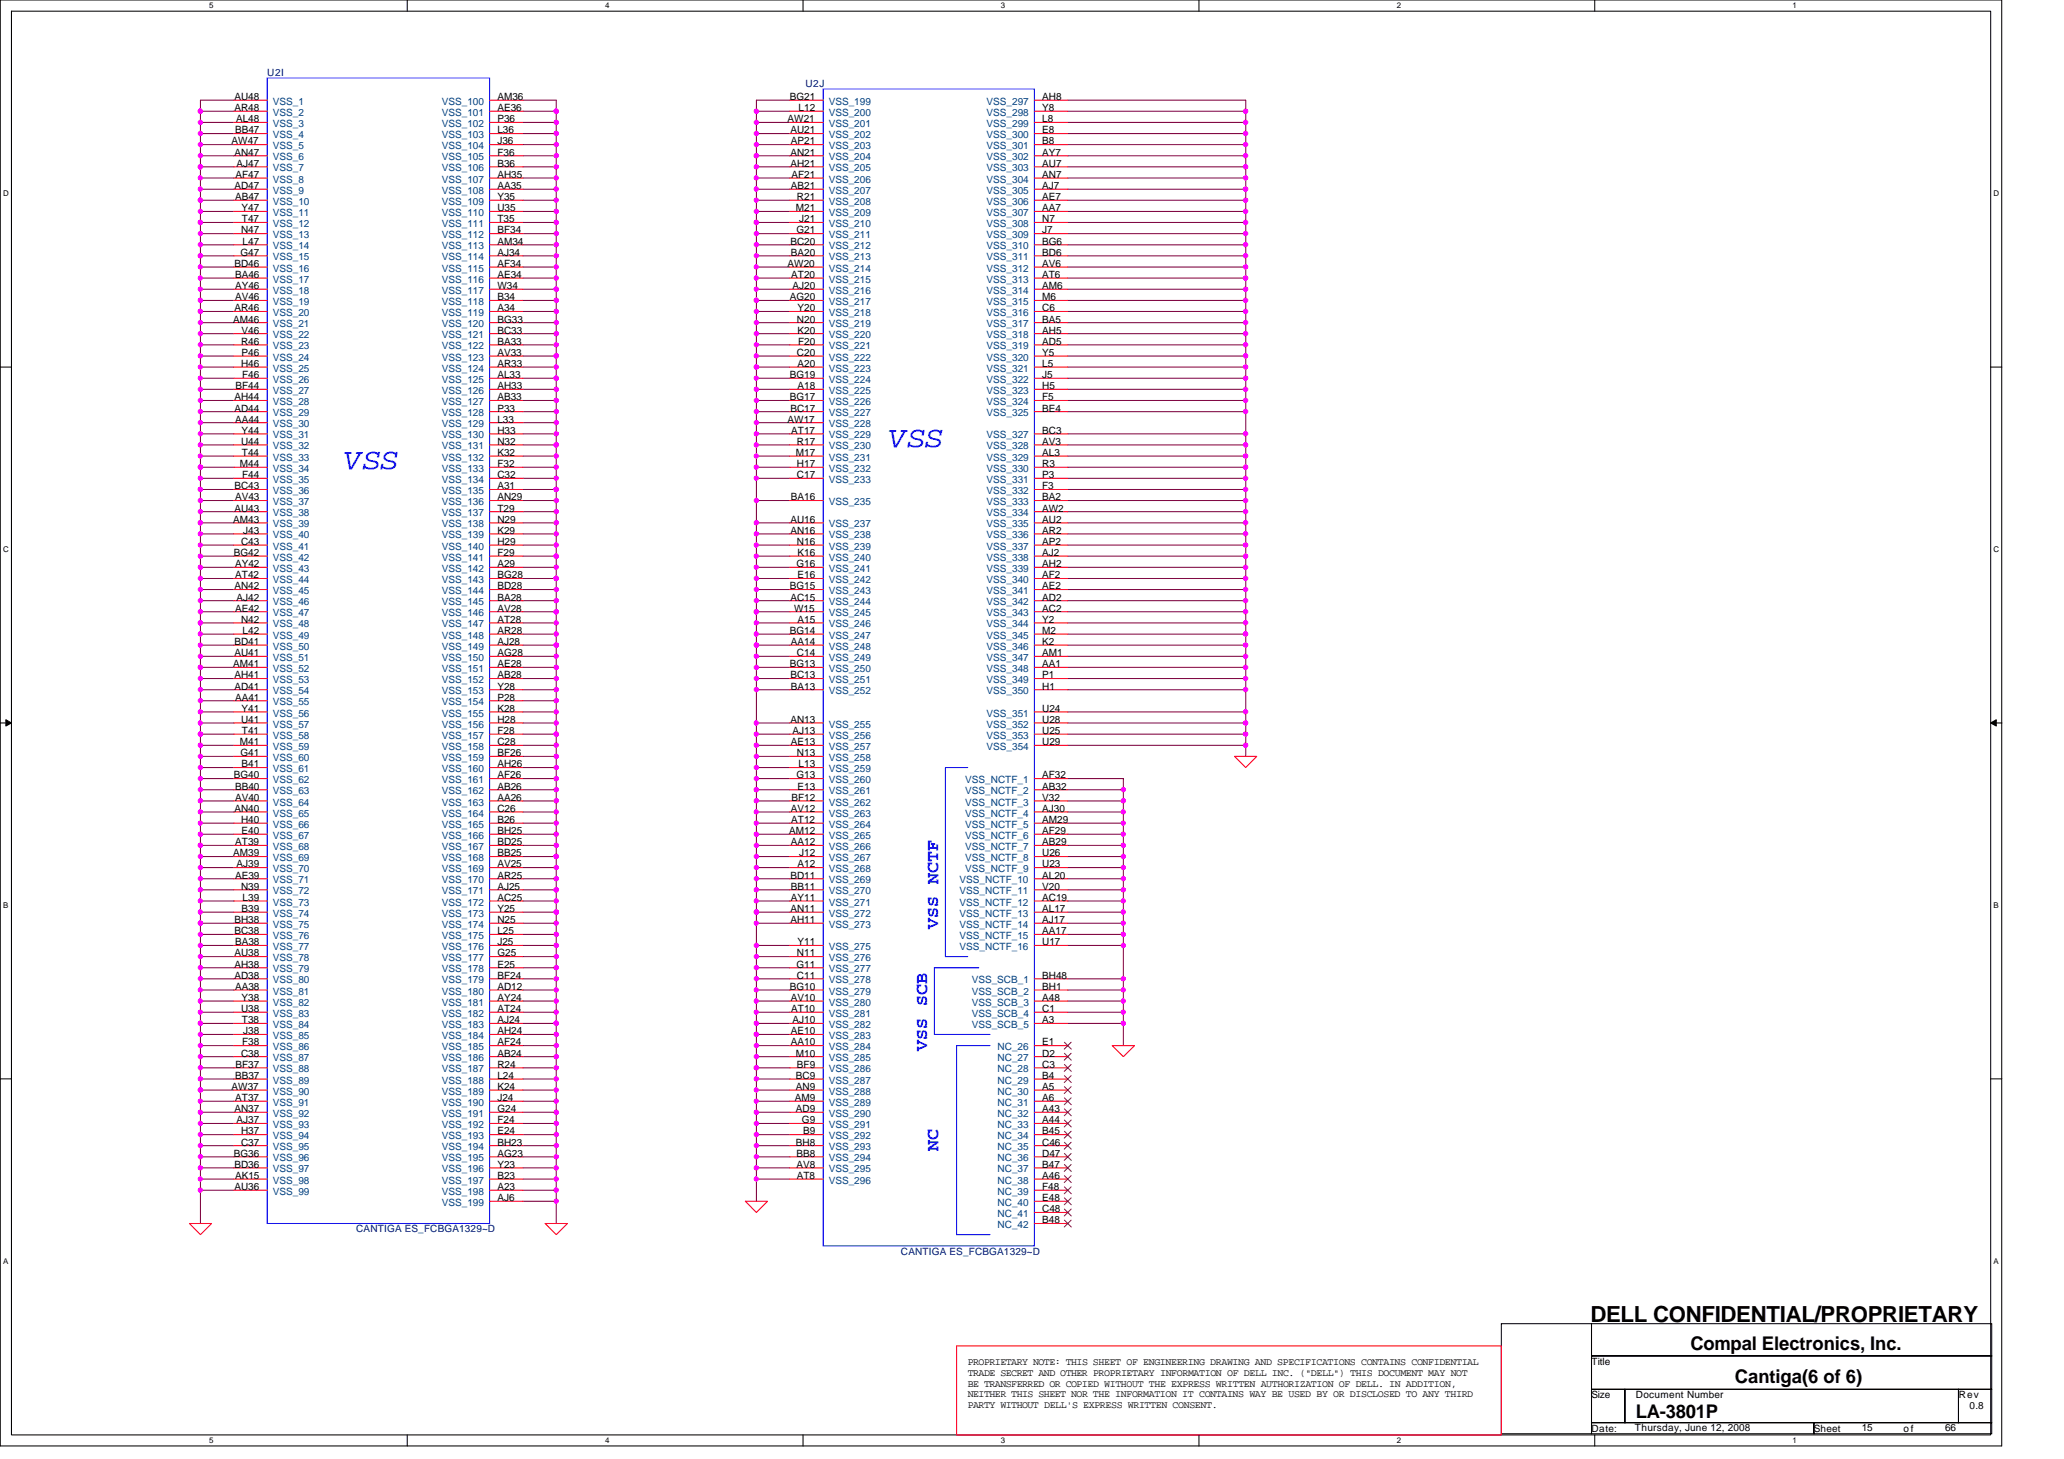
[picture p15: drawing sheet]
<svg xmlns="http://www.w3.org/2000/svg" width="297mm" height="210mm" viewBox="0 0 297 210" stroke-linecap="round" stroke-linejoin="round" font-family="sans-serif">
<defs><g id="words">
<g font-size="4.3" fill="#00f">
<text x="128" y="64.3">VSS</text>
<text x="49.6" y="67.5">VSS</text>
</g>
<text font-size="3.2" x="228.9" y="190.2">DELL CONFIDENTIAL/PROPRIETARY</text>
<g font-size="2.7">
<text x="243.3" y="194.2">Compal Electronics, Inc.</text>
<text x="235.4" y="204">LA-3801P</text>
<text x="249.7" y="199">Cantiga(6 of 6)</text>
</g>
<g font-size="2.5" fill="#00f">
<text x="135" y="133.6" transform="rotate(-90 135 133.6)">VSS NCTF</text>
<text x="133.4" y="151.2" transform="rotate(-90 133.4 151.2)">VSS SCB</text>
<text x="135" y="165.6" transform="rotate(-90 135 165.6)">NC</text>
</g>
<g font-size="1.4" fill="#000080">
<text x="38.5" y="10.9">U2I</text>
<text x="115.9" y="12.5">U2J</text>
<text x="51.3" y="177.3">CANTIGA ES_FCBGA1329~D</text>
<text x="129.7" y="180.5">CANTIGA ES_FCBGA1329~D</text>
</g>
<g font-size="1.4">
<text x="33.7" y="14.4">AU48</text>
<text x="33.7" y="16">AR48</text>
<text x="34" y="17.6">AL48</text>
<text x="71.6" y="14.4">AM36</text>
<text x="71.6" y="16">AE36</text>
<text x="71.6" y="17.6">P36</text>
<text x="113.3" y="17.6">AW21</text>
<text x="113.7" y="14.4">BG21</text>
<text x="114.9" y="16">L12</text>
<text x="150" y="14.4">AH8</text>
<text x="150" y="16">Y8</text>
<text x="150" y="17.6">L8</text>
<text x="33.3" y="20.8">AW47</text>
<text x="33.7" y="22.4">AN47</text>
<text x="33.8" y="19.2">BB47</text>
<text x="34.1" y="24">AJ47</text>
<text x="71.6" y="19.2">L36</text>
<text x="71.6" y="20.8">J36</text>
<text x="71.6" y="22.4">F36</text>
<text x="71.6" y="24">B36</text>
<text x="113.7" y="19.2">AU21</text>
<text x="113.7" y="22.4">AN21</text>
<text x="113.7" y="24">AH21</text>
<text x="113.8" y="20.8">AP21</text>
<text x="150" y="19.2">E8</text>
<text x="150" y="20.8">B8</text>
<text x="150" y="22.4">AY7</text>
<text x="150" y="24">AU7</text>
<text x="33.7" y="27.2">AD47</text>
<text x="33.8" y="28.8">AB47</text>
<text x="33.9" y="25.6">AF47</text>
<text x="71.6" y="25.6">AH35</text>
<text x="71.6" y="27.2">AA35</text>
<text x="71.6" y="28.8">Y35</text>
<text x="113.8" y="27.2">AB21</text>
<text x="113.9" y="25.6">AF21</text>
<text x="114.7" y="28.8">R21</text>
<text x="150" y="25.6">AN7</text>
<text x="150" y="27.2">AJ7</text>
<text x="150" y="28.8">AE7</text>
<text x="34.7" y="33.6">N47</text>
<text x="34.8" y="30.4">Y47</text>
<text x="34.8" y="32">T47</text>
<text x="34.9" y="35.2">L47</text>
<text x="71.6" y="30.4">U35</text>
<text x="71.6" y="32">T35</text>
<text x="71.6" y="33.6">BF34</text>
<text x="71.6" y="35.2">AM34</text>
<text x="113.7" y="35.2">BC20</text>
<text x="114.5" y="30.4">M21</text>
<text x="114.6" y="33.6">G21</text>
<text x="115" y="32">J21</text>
<text x="150" y="30.4">AA7</text>
<text x="150" y="32">N7</text>
<text x="150" y="33.6">J7</text>
<text x="150" y="35.2">BG6</text>
<text x="33.7" y="38.4">BD46</text>
<text x="33.8" y="40">BA46</text>
<text x="33.8" y="41.6">AY46</text>
<text x="34.6" y="36.8">G47</text>
<text x="71.6" y="36.8">AJ34</text>
<text x="71.6" y="38.4">AF34</text>
<text x="71.6" y="40">AE34</text>
<text x="71.6" y="41.6">W34</text>
<text x="113.3" y="38.4">AW20</text>
<text x="113.8" y="36.8">BA20</text>
<text x="113.9" y="40">AT20</text>
<text x="114.1" y="41.6">AJ20</text>
<text x="150" y="36.8">BD6</text>
<text x="150" y="38.4">AV6</text>
<text x="150" y="40">AT6</text>
<text x="150" y="41.6">AM6</text>
<text x="33.6" y="46.4">AM46</text>
<text x="33.7" y="44.8">AR46</text>
<text x="33.8" y="43.2">AV46</text>
<text x="34.8" y="48">V46</text>
<text x="71.6" y="43.2">B34</text>
<text x="71.6" y="44.8">A34</text>
<text x="71.6" y="46.4">BG33</text>
<text x="71.6" y="48">BC33</text>
<text x="113.7" y="43.2">AG20</text>
<text x="114.7" y="46.4">N20</text>
<text x="114.8" y="44.8">Y20</text>
<text x="114.8" y="48">K20</text>
<text x="150" y="43.2">M6</text>
<text x="150" y="44.8">C6</text>
<text x="150" y="46.4">BA5</text>
<text x="150" y="48">AH5</text>
<text x="34.7" y="49.6">R46</text>
<text x="34.7" y="52.8">H46</text>
<text x="34.8" y="51.2">P46</text>
<text x="71.6" y="49.6">BA33</text>
<text x="71.6" y="51.2">AV33</text>
<text x="71.6" y="52.8">AR33</text>
<text x="114.7" y="51.2">C20</text>
<text x="114.8" y="52.8">A20</text>
<text x="114.8" y="49.6">F20</text>
<text x="150" y="49.6">AD5</text>
<text x="150" y="51.2">Y5</text>
<text x="150" y="52.8">L5</text>
<text x="33.7" y="57.6">AH44</text>
<text x="33.7" y="59.2">AD44</text>
<text x="33.9" y="56">BF44</text>
<text x="34.8" y="54.4">F46</text>
<text x="71.6" y="54.4">AL33</text>
<text x="71.6" y="56">AH33</text>
<text x="71.6" y="57.6">AB33</text>
<text x="71.6" y="59.2">P33</text>
<text x="113.7" y="54.4">BG19</text>
<text x="113.7" y="57.6">BG17</text>
<text x="113.7" y="59.2">BC17</text>
<text x="114.8" y="56">A18</text>
<text x="150" y="54.4">J5</text>
<text x="150" y="56">H5</text>
<text x="150" y="57.6">F5</text>
<text x="150" y="59.2">BE4</text>
<text x="33.8" y="60.8">AA44</text>
<text x="34.7" y="64">U44</text>
<text x="34.8" y="62.4">Y44</text>
<text x="34.8" y="65.6">T44</text>
<text x="71.6" y="60.8">L33</text>
<text x="71.6" y="62.4">H33</text>
<text x="71.6" y="64">N32</text>
<text x="71.6" y="65.6">K32</text>
<text x="113.3" y="60.8">AW17</text>
<text x="113.9" y="62.4">AT17</text>
<text x="114.5" y="65.6">M17</text>
<text x="114.7" y="64">R17</text>
<text x="150" y="62.4">BC3</text>
<text x="150" y="64">AV3</text>
<text x="150" y="65.6">AL3</text>
<text x="33.7" y="70.4">BC43</text>
<text x="33.8" y="72">AV43</text>
<text x="34.5" y="67.2">M44</text>
<text x="34.8" y="68.8">F44</text>
<text x="71.6" y="67.2">F32</text>
<text x="71.6" y="68.8">C32</text>
<text x="71.6" y="70.4">A31</text>
<text x="71.6" y="72">AN29</text>
<text x="113.8" y="72">BA16</text>
<text x="114.7" y="67.2">H17</text>
<text x="114.7" y="68.8">C17</text>
<text x="150" y="67.2">R3</text>
<text x="150" y="68.8">P3</text>
<text x="150" y="72">BA2</text>
<text x="150" y="70.4">F3</text>
<text x="33.6" y="75.2">AM43</text>
<text x="33.7" y="73.6">AU43</text>
<text x="35" y="76.8">J43</text>
<text x="71.6" y="73.6">T29</text>
<text x="71.6" y="75.2">N29</text>
<text x="71.6" y="76.8">K29</text>
<text x="113.7" y="75.2">AU16</text>
<text x="113.7" y="76.8">AN16</text>
<text x="150" y="76.8">AR2</text>
<text x="150" y="75.2">AU2</text>
<text x="150" y="73.6">AW2</text>
<text x="33.7" y="80">BG42</text>
<text x="33.8" y="81.6">AY42</text>
<text x="33.9" y="83.2">AT42</text>
<text x="34.7" y="78.4">C43</text>
<text x="71.6" y="78.4">H29</text>
<text x="71.6" y="80">F29</text>
<text x="71.6" y="81.6">A29</text>
<text x="71.6" y="83.2">BG28</text>
<text x="114.6" y="81.6">G16</text>
<text x="114.7" y="78.4">N16</text>
<text x="114.8" y="80">K16</text>
<text x="114.8" y="83.2">E16</text>
<text x="150" y="78.4">AP2</text>
<text x="150" y="83.2">AF2</text>
<text x="150" y="81.6">AH2</text>
<text x="150" y="80">AJ2</text>
<text x="33.7" y="84.8">AN42</text>
<text x="33.8" y="88">AE42</text>
<text x="34.1" y="86.4">AJ42</text>
<text x="34.7" y="89.6">N42</text>
<text x="71.6" y="84.8">BD28</text>
<text x="71.6" y="86.4">BA28</text>
<text x="71.6" y="88">AV28</text>
<text x="71.6" y="89.6">AT28</text>
<text x="113.7" y="84.8">BG15</text>
<text x="113.7" y="86.4">AC15</text>
<text x="114.3" y="88">W15</text>
<text x="114.8" y="89.6">A15</text>
<text x="150" y="84.8">AE2</text>
<text x="150" y="86.4">AD2</text>
<text x="150" y="88">AC2</text>
<text x="150" y="89.6">Y2</text>
<text x="33.6" y="96">AM41</text>
<text x="33.7" y="92.8">BD41</text>
<text x="33.7" y="94.4">AU41</text>
<text x="34.9" y="91.2">L42</text>
<text x="71.6" y="91.2">AR28</text>
<text x="71.6" y="92.8">AJ28</text>
<text x="71.6" y="94.4">AG28</text>
<text x="71.6" y="96">AE28</text>
<text x="113.7" y="91.2">BG14</text>
<text x="113.7" y="96">BG13</text>
<text x="113.8" y="92.8">AA14</text>
<text x="114.7" y="94.4">C14</text>
<text x="150" y="91.2">M2</text>
<text x="150" y="92.8">K2</text>
<text x="150" y="94.4">AM1</text>
<text x="150" y="96">AA1</text>
<text x="33.7" y="97.6">AH41</text>
<text x="33.7" y="99.2">AD41</text>
<text x="33.8" y="100.8">AA41</text>
<text x="71.6" y="97.6">AB28</text>
<text x="71.6" y="99.2">Y28</text>
<text x="71.6" y="100.8">P28</text>
<text x="113.7" y="97.6">BC13</text>
<text x="113.8" y="99.2">BA13</text>
<text x="150" y="97.6">P1</text>
<text x="150" y="99.2">H1</text>
<text x="34.5" y="107.2">M41</text>
<text x="34.7" y="104">U41</text>
<text x="34.8" y="102.4">Y41</text>
<text x="34.8" y="105.6">T41</text>
<text x="71.6" y="102.4">K28</text>
<text x="71.6" y="104">H28</text>
<text x="71.6" y="105.6">F28</text>
<text x="71.6" y="107.2">C28</text>
<text x="113.7" y="104">AN13</text>
<text x="113.8" y="107.2">AE13</text>
<text x="114.1" y="105.6">AJ13</text>
<text x="150" y="102.4">U24</text>
<text x="150" y="104">U28</text>
<text x="150" y="105.6">U25</text>
<text x="150" y="107.2">U29</text>
<text x="33.7" y="112">BG40</text>
<text x="33.8" y="113.6">BB40</text>
<text x="34.6" y="108.8">G41</text>
<text x="34.8" y="110.4">B41</text>
<text x="71.6" y="108.8">BF26</text>
<text x="71.6" y="110.4">AH26</text>
<text x="71.6" y="112">AF26</text>
<text x="71.6" y="113.6">AB26</text>
<text x="114.6" y="112">G13</text>
<text x="114.7" y="108.8">N13</text>
<text x="114.8" y="113.6">E13</text>
<text x="114.9" y="110.4">L13</text>
<text x="150" y="112">AF32</text>
<text x="150" y="113.6">AB32</text>
<text x="33.7" y="116.8">AN40</text>
<text x="33.8" y="115.2">AV40</text>
<text x="34.7" y="118.4">H40</text>
<text x="34.8" y="120">E40</text>
<text x="71.6" y="115.2">AA26</text>
<text x="71.6" y="116.8">C26</text>
<text x="71.6" y="118.4">B26</text>
<text x="71.6" y="120">BH25</text>
<text x="113.6" y="120">AM12</text>
<text x="113.8" y="116.8">AV12</text>
<text x="113.9" y="118.4">AT12</text>
<text x="113.9" y="115.2">BF12</text>
<text x="150" y="115.2">V32</text>
<text x="150" y="116.8">AJ30</text>
<text x="150" y="118.4">AM29</text>
<text x="150" y="120">AF29</text>
<text x="33.6" y="123.2">AM39</text>
<text x="33.9" y="121.6">AT39</text>
<text x="34.1" y="124.8">AJ39</text>
<text x="71.6" y="121.6">BD25</text>
<text x="71.6" y="123.2">BB25</text>
<text x="71.6" y="124.8">AV25</text>
<text x="113.8" y="121.6">AA12</text>
<text x="114.8" y="124.8">A12</text>
<text x="115" y="123.2">J12</text>
<text x="150" y="121.6">AB29</text>
<text x="150" y="123.2">U26</text>
<text x="150" y="124.8">U23</text>
<text x="33.8" y="126.4">AE39</text>
<text x="34.7" y="128">N39</text>
<text x="34.8" y="131.2">B39</text>
<text x="34.9" y="129.6">L39</text>
<text x="71.6" y="126.4">AR25</text>
<text x="71.6" y="128">AJ25</text>
<text x="71.6" y="129.6">AC25</text>
<text x="71.6" y="131.2">Y25</text>
<text x="113.7" y="126.4">BD11</text>
<text x="113.7" y="131.2">AN11</text>
<text x="113.8" y="128">BB11</text>
<text x="113.8" y="129.6">AY11</text>
<text x="150" y="126.4">AL20</text>
<text x="150" y="128">V20</text>
<text x="150" y="129.6">AC19</text>
<text x="150" y="131.2">AL17</text>
<text x="33.7" y="132.8">BH38</text>
<text x="33.7" y="134.4">BC38</text>
<text x="33.7" y="137.6">AU38</text>
<text x="33.8" y="136">BA38</text>
<text x="71.6" y="132.8">N25</text>
<text x="71.6" y="134.4">L25</text>
<text x="71.6" y="136">J25</text>
<text x="71.6" y="137.6">G25</text>
<text x="113.7" y="132.8">AH11</text>
<text x="114.7" y="137.6">N11</text>
<text x="114.8" y="136">Y11</text>
<text x="150" y="132.8">AJ17</text>
<text x="150" y="134.4">AA17</text>
<text x="150" y="136">U17</text>
<text x="33.7" y="139.2">AH38</text>
<text x="33.7" y="140.8">AD38</text>
<text x="33.8" y="142.4">AA38</text>
<text x="34.8" y="144">Y38</text>
<text x="71.6" y="139.2">E25</text>
<text x="71.6" y="140.8">BF24</text>
<text x="71.6" y="144">AY24</text>
<text x="71.6" y="142.4">AD12</text>
<text x="113.7" y="142.4">BG10</text>
<text x="113.8" y="144">AV10</text>
<text x="114.6" y="139.2">G11</text>
<text x="114.7" y="140.8">C11</text>
<text x="150" y="140.8">BH48</text>
<text x="150" y="142.4">BH1</text>
<text x="150" y="144">A48</text>
<text x="34.7" y="145.6">U38</text>
<text x="34.8" y="147.2">T38</text>
<text x="35" y="148.8">J38</text>
<text x="71.6" y="145.6">AT24</text>
<text x="71.6" y="148.8">AH24</text>
<text x="71.6" y="147.2">AJ24</text>
<text x="113.8" y="148.8">AE10</text>
<text x="113.9" y="145.6">AT10</text>
<text x="114.1" y="147.2">AJ10</text>
<text x="150" y="145.6">C1</text>
<text x="150" y="147.2">A3</text>
<text x="33.8" y="155.2">BB37</text>
<text x="33.9" y="153.6">BF37</text>
<text x="34.7" y="152">C38</text>
<text x="34.8" y="150.4">F38</text>
<text x="71.6" y="152">AB24</text>
<text x="71.6" y="155.2">L24</text>
<text x="71.6" y="150.4">AF24</text>
<text x="71.6" y="153.6">R24</text>
<text x="113.8" y="150.4">AA10</text>
<text x="114.5" y="152">M10</text>
<text x="114.6" y="155.2">BC9</text>
<text x="114.7" y="153.6">BF9</text>
<text x="150" y="150.4">E1</text>
<text x="150" y="152">D2</text>
<text x="150" y="153.6">C3</text>
<text x="150" y="155.2">B4</text>
<text x="33.3" y="156.8">AW37</text>
<text x="33.7" y="160">AN37</text>
<text x="33.9" y="158.4">AT37</text>
<text x="34.1" y="161.6">AJ37</text>
<text x="71.6" y="160">G24</text>
<text x="71.6" y="156.8">K24</text>
<text x="71.6" y="158.4">J24</text>
<text x="71.6" y="161.6">F24</text>
<text x="114.4" y="158.4">AM9</text>
<text x="114.6" y="160">AD9</text>
<text x="114.6" y="156.8">AN9</text>
<text x="115.4" y="161.6">G9</text>
<text x="150" y="156.8">A5</text>
<text x="150" y="158.4">A6</text>
<text x="150" y="160">A43</text>
<text x="150" y="161.6">A44</text>
<text x="33.7" y="166.4">BG36</text>
<text x="33.7" y="168">BD36</text>
<text x="34.7" y="163.2">H37</text>
<text x="34.7" y="164.8">C37</text>
<text x="71.6" y="163.2">E24</text>
<text x="71.6" y="166.4">AG23</text>
<text x="71.6" y="164.8">BH23</text>
<text x="71.6" y="168">Y23</text>
<text x="114.6" y="164.8">BH8</text>
<text x="114.6" y="166.4">BB8</text>
<text x="114.6" y="168">AV8</text>
<text x="115.6" y="163.2">B9</text>
<text x="150" y="163.2">B45</text>
<text x="150" y="164.8">C46</text>
<text x="150" y="166.4">D47</text>
<text x="150" y="168">B47</text>
<text x="33.7" y="171.2">AU36</text>
<text x="33.8" y="169.6">AK15</text>
<text x="71.6" y="171.2">A23</text>
<text x="71.6" y="169.6">B23</text>
<text x="71.6" y="172.8">AJ6</text>
<text x="114.7" y="169.6">AT8</text>
<text x="150" y="169.6">A46</text>
<text x="150" y="171.2">F48</text>
<text x="150" y="172.8">E48</text>
<text x="150" y="174.4">C48</text>
<text x="150" y="176">B48</text>
<text x="139.3" y="196.4">PROPRIETARY NOTE: THIS SHEET OF ENGINEERING DRAWING AND SPECIFICATIONS CONTAINS CONFIDENTIAL</text>
<text x="139.3" y="197.9">TRADE SECRET AND OTHER PROPRIETARY INFORMATION OF DELL INC. (&quot;DELL&quot;) THIS DOCUMENT MAY NOT</text>
<text x="229" y="196.4">Title</text>
<text x="139.3" y="199.5">BE TRANSFERRED OR COPIED WITHOUT THE EXPRESS WRITTEN AUTHORIZATION OF DELL. IN ADDITION,</text>
<text x="139.3" y="201">NEITHER THIS SHEET NOR THE INFORMATION IT CONTAINS WAY BE USED BY OR DISCLOSED TO ANY THIRD</text>
<text x="139.3" y="202.6">PARTY WITHOUT DELL'S EXPRESS WRITTEN CONSENT.</text>
<text x="229" y="201.2">Size</text>
<text x="235.4" y="201.2">Document Number</text>
<text x="281.9" y="201.2">Rev</text>
<text x="283.4" y="202.8">0.8</text>
<text x="229" y="206">Date:</text>
<text x="235.3" y="205.8">Thursday, June 12, 2008</text>
<text x="261" y="206">Sheet</text>
<text x="267.9" y="205.8">15</text>
<text x="274" y="206">of</text>
<text x="279.9" y="205.8">66</text>
</g>
<g font-size="1.4" fill="#004080">
<text x="39.3" y="15.1">VSS_1</text>
<text x="39.3" y="16.7">VSS_2</text>
<text x="63.6" y="15.1">VSS_100</text>
<text x="63.6" y="16.7">VSS_101</text>
<text x="119.3" y="15.1">VSS_199</text>
<text x="119.3" y="16.7">VSS_200</text>
<text x="142" y="15.1">VSS_297</text>
<text x="142" y="16.7">VSS_298</text>
<text x="39.3" y="18.3">VSS_3</text>
<text x="39.3" y="19.9">VSS_4</text>
<text x="39.3" y="21.5">VSS_5</text>
<text x="39.3" y="23.1">VSS_6</text>
<text x="63.6" y="18.3">VSS_102</text>
<text x="63.6" y="19.9">VSS_103</text>
<text x="63.6" y="21.5">VSS_104</text>
<text x="63.6" y="23.1">VSS_105</text>
<text x="119.3" y="18.3">VSS_201</text>
<text x="119.3" y="19.9">VSS_202</text>
<text x="119.3" y="21.5">VSS_203</text>
<text x="119.3" y="23.1">VSS_204</text>
<text x="142" y="18.3">VSS_299</text>
<text x="142" y="19.9">VSS_300</text>
<text x="142" y="21.5">VSS_301</text>
<text x="142" y="23.1">VSS_302</text>
<text x="39.3" y="24.7">VSS_7</text>
<text x="39.3" y="26.3">VSS_8</text>
<text x="39.3" y="27.9">VSS_9</text>
<text x="39.3" y="29.5">VSS_10</text>
<text x="63.6" y="24.7">VSS_106</text>
<text x="63.6" y="26.3">VSS_107</text>
<text x="63.6" y="27.9">VSS_108</text>
<text x="63.6" y="29.5">VSS_109</text>
<text x="119.3" y="24.7">VSS_205</text>
<text x="119.3" y="26.3">VSS_206</text>
<text x="119.3" y="27.9">VSS_207</text>
<text x="119.3" y="29.5">VSS_208</text>
<text x="142" y="24.7">VSS_303</text>
<text x="142" y="26.3">VSS_304</text>
<text x="142" y="27.9">VSS_305</text>
<text x="142" y="29.5">VSS_306</text>
<text x="39.3" y="31.1">VSS_11</text>
<text x="39.3" y="32.7">VSS_12</text>
<text x="39.3" y="34.3">VSS_13</text>
<text x="39.3" y="35.9">VSS_14</text>
<text x="63.6" y="31.1">VSS_110</text>
<text x="63.6" y="32.7">VSS_111</text>
<text x="63.6" y="34.3">VSS_112</text>
<text x="63.6" y="35.9">VSS_113</text>
<text x="119.3" y="31.1">VSS_209</text>
<text x="119.3" y="32.7">VSS_210</text>
<text x="119.3" y="34.3">VSS_211</text>
<text x="119.3" y="35.9">VSS_212</text>
<text x="142" y="31.1">VSS_307</text>
<text x="142" y="32.7">VSS_308</text>
<text x="142" y="34.3">VSS_309</text>
<text x="142" y="35.9">VSS_310</text>
<text x="39.3" y="37.5">VSS_15</text>
<text x="39.3" y="39.1">VSS_16</text>
<text x="39.3" y="40.7">VSS_17</text>
<text x="63.6" y="37.5">VSS_114</text>
<text x="63.6" y="39.1">VSS_115</text>
<text x="63.6" y="40.7">VSS_116</text>
<text x="119.3" y="37.5">VSS_213</text>
<text x="119.3" y="39.1">VSS_214</text>
<text x="119.3" y="40.7">VSS_215</text>
<text x="142" y="37.5">VSS_311</text>
<text x="142" y="39.1">VSS_312</text>
<text x="142" y="40.7">VSS_313</text>
<text x="39.3" y="43.9">VSS_19</text>
<text x="39.3" y="45.5">VSS_20</text>
<text x="39.3" y="47.1">VSS_21</text>
<text x="39.3" y="42.3">VSS_18</text>
<text x="63.6" y="42.3">VSS_117</text>
<text x="63.6" y="43.9">VSS_118</text>
<text x="63.6" y="45.5">VSS_119</text>
<text x="63.6" y="47.1">VSS_120</text>
<text x="119.3" y="42.3">VSS_216</text>
<text x="119.3" y="43.9">VSS_217</text>
<text x="119.3" y="45.5">VSS_218</text>
<text x="119.3" y="47.1">VSS_219</text>
<text x="142" y="42.3">VSS_314</text>
<text x="142" y="43.9">VSS_315</text>
<text x="142" y="45.5">VSS_316</text>
<text x="142" y="47.1">VSS_317</text>
<text x="39.3" y="48.7">VSS_22</text>
<text x="39.3" y="50.3">VSS_23</text>
<text x="39.3" y="51.9">VSS_24</text>
<text x="39.3" y="53.5">VSS_25</text>
<text x="63.6" y="48.7">VSS_121</text>
<text x="63.6" y="50.3">VSS_122</text>
<text x="63.6" y="51.9">VSS_123</text>
<text x="63.6" y="53.5">VSS_124</text>
<text x="119.3" y="48.7">VSS_220</text>
<text x="119.3" y="50.3">VSS_221</text>
<text x="119.3" y="51.9">VSS_222</text>
<text x="119.3" y="53.5">VSS_223</text>
<text x="142" y="48.7">VSS_318</text>
<text x="142" y="50.3">VSS_319</text>
<text x="142" y="51.9">VSS_320</text>
<text x="142" y="53.5">VSS_321</text>
<text x="39.3" y="55.1">VSS_26</text>
<text x="39.3" y="56.7">VSS_27</text>
<text x="39.3" y="58.3">VSS_28</text>
<text x="39.3" y="59.9">VSS_29</text>
<text x="63.6" y="55.1">VSS_125</text>
<text x="63.6" y="56.7">VSS_126</text>
<text x="63.6" y="58.3">VSS_127</text>
<text x="63.6" y="59.9">VSS_128</text>
<text x="119.3" y="55.1">VSS_224</text>
<text x="119.3" y="56.7">VSS_225</text>
<text x="119.3" y="58.3">VSS_226</text>
<text x="119.3" y="59.9">VSS_227</text>
<text x="142" y="55.1">VSS_322</text>
<text x="142" y="56.7">VSS_323</text>
<text x="142" y="58.3">VSS_324</text>
<text x="142" y="59.9">VSS_325</text>
<text x="39.3" y="61.5">VSS_30</text>
<text x="39.3" y="63.1">VSS_31</text>
<text x="39.3" y="64.7">VSS_32</text>
<text x="63.6" y="61.5">VSS_129</text>
<text x="63.6" y="63.1">VSS_130</text>
<text x="63.6" y="64.7">VSS_131</text>
<text x="119.3" y="61.5">VSS_228</text>
<text x="119.3" y="63.1">VSS_229</text>
<text x="119.3" y="64.7">VSS_230</text>
<text x="142" y="63.1">VSS_327</text>
<text x="142" y="64.7">VSS_328</text>
<text x="39.3" y="66.3">VSS_33</text>
<text x="39.3" y="67.9">VSS_34</text>
<text x="39.3" y="69.5">VSS_35</text>
<text x="39.3" y="71.1">VSS_36</text>
<text x="63.6" y="66.3">VSS_132</text>
<text x="63.6" y="67.9">VSS_133</text>
<text x="63.6" y="69.5">VSS_134</text>
<text x="63.6" y="71.1">VSS_135</text>
<text x="119.3" y="66.3">VSS_231</text>
<text x="119.3" y="67.9">VSS_232</text>
<text x="119.3" y="69.5">VSS_233</text>
<text x="142" y="66.3">VSS_329</text>
<text x="142" y="67.9">VSS_330</text>
<text x="142" y="69.5">VSS_331</text>
<text x="142" y="71.1">VSS_332</text>
<text x="39.3" y="72.7">VSS_37</text>
<text x="39.3" y="74.3">VSS_38</text>
<text x="39.3" y="75.9">VSS_39</text>
<text x="39.3" y="77.5">VSS_40</text>
<text x="63.6" y="72.7">VSS_136</text>
<text x="63.6" y="74.3">VSS_137</text>
<text x="63.6" y="75.9">VSS_138</text>
<text x="63.6" y="77.5">VSS_139</text>
<text x="119.3" y="72.7">VSS_235</text>
<text x="119.3" y="75.9">VSS_237</text>
<text x="119.3" y="77.5">VSS_238</text>
<text x="142" y="72.7">VSS_333</text>
<text x="142" y="77.5">VSS_336</text>
<text x="142" y="75.9">VSS_335</text>
<text x="142" y="74.3">VSS_334</text>
<text x="39.3" y="79.1">VSS_41</text>
<text x="39.3" y="80.7">VSS_42</text>
<text x="39.3" y="82.3">VSS_43</text>
<text x="39.3" y="83.9">VSS_44</text>
<text x="63.6" y="79.1">VSS_140</text>
<text x="63.6" y="80.7">VSS_141</text>
<text x="63.6" y="82.3">VSS_142</text>
<text x="63.6" y="83.9">VSS_143</text>
<text x="119.3" y="79.1">VSS_239</text>
<text x="119.3" y="80.7">VSS_240</text>
<text x="119.3" y="82.3">VSS_241</text>
<text x="119.3" y="83.9">VSS_242</text>
<text x="142" y="79.1">VSS_337</text>
<text x="142" y="83.9">VSS_340</text>
<text x="142" y="82.3">VSS_339</text>
<text x="142" y="80.7">VSS_338</text>
<text x="39.3" y="85.5">VSS_45</text>
<text x="39.3" y="87.1">VSS_46</text>
<text x="39.3" y="88.7">VSS_47</text>
<text x="63.6" y="85.5">VSS_144</text>
<text x="63.6" y="87.1">VSS_145</text>
<text x="63.6" y="88.7">VSS_146</text>
<text x="119.3" y="85.5">VSS_243</text>
<text x="119.3" y="88.7">VSS_245</text>
<text x="119.3" y="87.1">VSS_244</text>
<text x="142" y="85.5">VSS_341</text>
<text x="142" y="87.1">VSS_342</text>
<text x="142" y="88.7">VSS_343</text>
<text x="39.3" y="90.3">VSS_48</text>
<text x="39.3" y="91.9">VSS_49</text>
<text x="39.3" y="93.5">VSS_50</text>
<text x="39.3" y="95.1">VSS_51</text>
<text x="63.6" y="90.3">VSS_147</text>
<text x="63.6" y="91.9">VSS_148</text>
<text x="63.6" y="93.5">VSS_149</text>
<text x="63.6" y="95.1">VSS_150</text>
<text x="119.3" y="90.3">VSS_246</text>
<text x="119.3" y="91.9">VSS_247</text>
<text x="119.3" y="93.5">VSS_248</text>
<text x="119.3" y="95.1">VSS_249</text>
<text x="142" y="90.3">VSS_344</text>
<text x="142" y="91.9">VSS_345</text>
<text x="142" y="93.5">VSS_346</text>
<text x="142" y="95.1">VSS_347</text>
<text x="39.3" y="96.7">VSS_52</text>
<text x="39.3" y="98.3">VSS_53</text>
<text x="39.3" y="99.9">VSS_54</text>
<text x="39.3" y="101.5">VSS_55</text>
<text x="63.6" y="96.7">VSS_151</text>
<text x="63.6" y="98.3">VSS_152</text>
<text x="63.6" y="99.9">VSS_153</text>
<text x="63.6" y="101.5">VSS_154</text>
<text x="119.3" y="96.7">VSS_250</text>
<text x="119.3" y="98.3">VSS_251</text>
<text x="119.3" y="99.9">VSS_252</text>
<text x="142" y="96.7">VSS_348</text>
<text x="142" y="98.3">VSS_349</text>
<text x="142" y="99.9">VSS_350</text>
<text x="39.3" y="103.1">VSS_56</text>
<text x="39.3" y="104.7">VSS_57</text>
<text x="39.3" y="106.3">VSS_58</text>
<text x="39.3" y="107.9">VSS_59</text>
<text x="63.6" y="103.1">VSS_155</text>
<text x="63.6" y="104.7">VSS_156</text>
<text x="63.6" y="106.3">VSS_157</text>
<text x="63.6" y="107.9">VSS_158</text>
<text x="119.3" y="104.7">VSS_255</text>
<text x="119.3" y="106.3">VSS_256</text>
<text x="119.3" y="107.9">VSS_257</text>
<text x="142" y="103.1">VSS_351</text>
<text x="142" y="104.7">VSS_352</text>
<text x="142" y="106.3">VSS_353</text>
<text x="142" y="107.9">VSS_354</text>
<text x="39.3" y="109.5">VSS_60</text>
<text x="39.3" y="111.1">VSS_61</text>
<text x="39.3" y="112.7">VSS_62</text>
<text x="63.6" y="109.5">VSS_159</text>
<text x="63.6" y="111.1">VSS_160</text>
<text x="63.6" y="112.7">VSS_161</text>
<text x="119.3" y="109.5">VSS_258</text>
<text x="119.3" y="111.1">VSS_259</text>
<text x="119.3" y="112.7">VSS_260</text>
<text x="138.9" y="112.7">VSS_NCTF_1</text>
<text x="39.3" y="114.3">VSS_63</text>
<text x="39.3" y="115.9">VSS_64</text>
<text x="39.3" y="117.5">VSS_65</text>
<text x="39.3" y="119.1">VSS_66</text>
<text x="63.6" y="114.3">VSS_162</text>
<text x="63.6" y="115.9">VSS_163</text>
<text x="63.6" y="117.5">VSS_164</text>
<text x="63.6" y="119.1">VSS_165</text>
<text x="119.3" y="114.3">VSS_261</text>
<text x="119.3" y="115.9">VSS_262</text>
<text x="119.3" y="117.5">VSS_263</text>
<text x="119.3" y="119.1">VSS_264</text>
<text x="138.9" y="114.3">VSS_NCTF_2</text>
<text x="138.9" y="115.9">VSS_NCTF_3</text>
<text x="138.9" y="117.5">VSS_NCTF_4</text>
<text x="138.9" y="119.1">VSS_NCTF_5</text>
<text x="39.3" y="120.7">VSS_67</text>
<text x="39.3" y="122.3">VSS_68</text>
<text x="39.3" y="123.9">VSS_69</text>
<text x="39.3" y="125.5">VSS_70</text>
<text x="63.6" y="120.7">VSS_166</text>
<text x="63.6" y="122.3">VSS_167</text>
<text x="63.6" y="123.9">VSS_168</text>
<text x="63.6" y="125.5">VSS_169</text>
<text x="119.3" y="120.7">VSS_265</text>
<text x="119.3" y="122.3">VSS_266</text>
<text x="119.3" y="123.9">VSS_267</text>
<text x="119.3" y="125.5">VSS_268</text>
<text x="138.9" y="120.7">VSS_NCTF_6</text>
<text x="138.9" y="122.3">VSS_NCTF_7</text>
<text x="138.9" y="123.9">VSS_NCTF_8</text>
<text x="138.9" y="125.5">VSS_NCTF_9</text>
<text x="39.3" y="127.1">VSS_71</text>
<text x="39.3" y="128.7">VSS_72</text>
<text x="39.3" y="130.3">VSS_73</text>
<text x="39.3" y="131.9">VSS_74</text>
<text x="63.6" y="127.1">VSS_170</text>
<text x="63.6" y="128.7">VSS_171</text>
<text x="63.6" y="130.3">VSS_172</text>
<text x="63.6" y="131.9">VSS_173</text>
<text x="119.3" y="127.1">VSS_269</text>
<text x="119.3" y="128.7">VSS_270</text>
<text x="119.3" y="130.3">VSS_271</text>
<text x="119.3" y="131.9">VSS_272</text>
<text x="138.1" y="127.1">VSS_NCTF_10</text>
<text x="138.1" y="128.7">VSS_NCTF_11</text>
<text x="138.1" y="130.3">VSS_NCTF_12</text>
<text x="138.1" y="131.9">VSS_NCTF_13</text>
<text x="39.3" y="133.5">VSS_75</text>
<text x="39.3" y="135.1">VSS_76</text>
<text x="39.3" y="136.7">VSS_77</text>
<text x="63.6" y="133.5">VSS_174</text>
<text x="63.6" y="135.1">VSS_175</text>
<text x="63.6" y="136.7">VSS_176</text>
<text x="119.3" y="133.5">VSS_273</text>
<text x="119.3" y="136.7">VSS_275</text>
<text x="138.1" y="133.5">VSS_NCTF_14</text>
<text x="138.1" y="135.1">VSS_NCTF_15</text>
<text x="138.1" y="136.7">VSS_NCTF_16</text>
<text x="39.3" y="138.3">VSS_78</text>
<text x="39.3" y="139.9">VSS_79</text>
<text x="39.3" y="141.5">VSS_80</text>
<text x="39.3" y="143.1">VSS_81</text>
<text x="63.6" y="138.3">VSS_177</text>
<text x="63.6" y="139.9">VSS_178</text>
<text x="63.6" y="141.5">VSS_179</text>
<text x="63.6" y="143.1">VSS_180</text>
<text x="119.3" y="138.3">VSS_276</text>
<text x="119.3" y="139.9">VSS_277</text>
<text x="119.3" y="141.5">VSS_278</text>
<text x="119.3" y="143.1">VSS_279</text>
<text x="139.8" y="141.5">VSS_SCB_1</text>
<text x="139.8" y="143.1">VSS_SCB_2</text>
<text x="39.3" y="144.7">VSS_82</text>
<text x="39.3" y="146.3">VSS_83</text>
<text x="39.3" y="147.9">VSS_84</text>
<text x="39.3" y="149.5">VSS_85</text>
<text x="63.6" y="146.3">VSS_182</text>
<text x="63.6" y="149.5">VSS_184</text>
<text x="63.6" y="144.7">VSS_181</text>
<text x="63.6" y="147.9">VSS_183</text>
<text x="119.3" y="144.7">VSS_280</text>
<text x="119.3" y="146.3">VSS_281</text>
<text x="119.3" y="147.9">VSS_282</text>
<text x="119.3" y="149.5">VSS_283</text>
<text x="139.8" y="144.7">VSS_SCB_3</text>
<text x="139.8" y="146.3">VSS_SCB_4</text>
<text x="139.8" y="147.9">VSS_SCB_5</text>
<text x="39.3" y="151.1">VSS_86</text>
<text x="39.3" y="152.7">VSS_87</text>
<text x="39.3" y="154.3">VSS_88</text>
<text x="39.3" y="155.9">VSS_89</text>
<text x="63.6" y="152.7">VSS_186</text>
<text x="63.6" y="155.9">VSS_188</text>
<text x="63.6" y="151.1">VSS_185</text>
<text x="63.6" y="154.3">VSS_187</text>
<text x="119.3" y="151.1">VSS_284</text>
<text x="119.3" y="155.9">VSS_287</text>
<text x="119.3" y="152.7">VSS_285</text>
<text x="119.3" y="154.3">VSS_286</text>
<text x="143.6" y="151.1">NC_26</text>
<text x="143.6" y="152.7">NC_27</text>
<text x="143.6" y="154.3">NC_28</text>
<text x="143.6" y="155.9">NC_29</text>
<text x="39.3" y="157.5">VSS_90</text>
<text x="39.3" y="159.1">VSS_91</text>
<text x="39.3" y="160.7">VSS_92</text>
<text x="63.6" y="160.7">VSS_191</text>
<text x="63.6" y="157.5">VSS_189</text>
<text x="63.6" y="159.1">VSS_190</text>
<text x="119.3" y="160.7">VSS_290</text>
<text x="119.3" y="159.1">VSS_289</text>
<text x="119.3" y="157.5">VSS_288</text>
<text x="143.6" y="157.5">NC_30</text>
<text x="143.6" y="159.1">NC_31</text>
<text x="143.6" y="160.7">NC_32</text>
<text x="39.3" y="162.3">VSS_93</text>
<text x="39.3" y="163.9">VSS_94</text>
<text x="39.3" y="165.5">VSS_95</text>
<text x="39.3" y="167.1">VSS_96</text>
<text x="63.6" y="163.9">VSS_193</text>
<text x="63.6" y="167.1">VSS_195</text>
<text x="63.6" y="162.3">VSS_192</text>
<text x="63.6" y="165.5">VSS_194</text>
<text x="119.3" y="165.5">VSS_293</text>
<text x="119.3" y="163.9">VSS_292</text>
<text x="119.3" y="162.3">VSS_291</text>
<text x="119.3" y="167.1">VSS_294</text>
<text x="143.6" y="162.3">NC_33</text>
<text x="143.6" y="163.9">NC_34</text>
<text x="143.6" y="165.5">NC_35</text>
<text x="143.6" y="167.1">NC_36</text>
<text x="39.3" y="168.7">VSS_97</text>
<text x="39.3" y="171.9">VSS_99</text>
<text x="39.3" y="170.3">VSS_98</text>
<text x="63.6" y="171.9">VSS_198</text>
<text x="63.6" y="170.3">VSS_197</text>
<text x="63.6" y="168.7">VSS_196</text>
<text x="63.6" y="173.5">VSS_199</text>
<text x="119.3" y="168.7">VSS_295</text>
<text x="119.3" y="170.3">VSS_296</text>
<text x="143.6" y="168.7">NC_37</text>
<text x="143.6" y="170.3">NC_38</text>
<text x="143.6" y="171.9">NC_39</text>
<text x="143.6" y="173.5">NC_40</text>
<text x="143.6" y="175.1">NC_41</text>
<text x="143.6" y="176.7">NC_42</text>
</g>
<g font-size="1.1">
<text x="30.1" y="1.2">5</text>
<text x="87.1" y="1.2">4</text>
<text x="144" y="1.2">3</text>
<text x="201" y="1.2">2</text>
<text x="258" y="1.2">1</text>
<text x=".4" y="28.2">D</text>
<text x="286.9" y="28.2">D</text>
<text x=".4" y="79.4">C</text>
<text x="286.9" y="79.4">C</text>
<text x=".4" y="130.6">B</text>
<text x="286.9" y="130.6">B</text>
<text x=".4" y="181.8">A</text>
<text x="286.9" y="181.8">A</text>
<text x="30.1" y="207.6">5</text>
<text x="87.1" y="207.6">4</text>
<text x="144" y="207.6">3</text>
<text x="201" y="207.6">2</text>
<text x="258" y="207.6">1</text>
</g>
</g></defs>
<path d="M0 0h288.1v208h-288.1zM1.6 1.6h284.9v204.8h-284.9z" fill="none" stroke="#000" stroke-width=".15"/>
<g fill="#fff">
<path d="M30.1 .2h.6v1.2h-.6z"/>
<path d="M30.1 206.6h.6v1.3h-.6z"/>
</g>
<path d="M58.6 0v1.6M58.6 206.4v1.6" fill="none" stroke="#000" stroke-width=".15"/>
<g fill="#fff">
<path d="M87.1 .2h.6v1.2h-.6z"/>
<path d="M87.1 206.6h.6v1.3h-.6z"/>
</g>
<path d="M115.6 0v1.6M115.6 206.4v1.6" fill="none" stroke="#000" stroke-width=".15"/>
<g fill="#fff">
<path d="M144 .2h.6v1.2h-.6z"/>
<path d="M144 206.6h.6v1.3h-.6z"/>
</g>
<path d="M172.5 0v1.6M172.5 206.4v1.6" fill="none" stroke="#000" stroke-width=".15"/>
<g fill="#fff">
<path d="M201 .2h.6v1.2h-.6z"/>
<path d="M201 206.6h.6v1.3h-.6z"/>
</g>
<path d="M229.5 0v1.6M229.5 206.4v1.6" fill="none" stroke="#000" stroke-width=".15"/>
<g fill="#fff">
<path d="M258 .2h.6v1.2h-.6z"/>
<path d="M258 206.6h.6v1.3h-.6z"/>
<path d="M.4 27.2h.8v1.3h-.8z"/>
<path d="M286.9 27.2h.8v1.3h-.8z"/>
<path d="M.4 78.4h.8v1.3h-.8z"/>
<path d="M286.9 78.4h.8v1.3h-.8z"/>
</g>
<path d="M0 52.8h1.6M286.5 52.8h1.6" fill="none" stroke="#000" stroke-width=".15"/>
<g fill="#fff">
<path d="M.4 129.6h.8v1.3h-.8z"/>
<path d="M286.9 129.6h.7v1.3h-.7z"/>
</g>
<path d="M0 104h1.6M286.5 104h1.6" fill="none" stroke="#000" stroke-width=".15"/>
<path d="M.8 103.5l.8 .5-.8 .5zM286.5 104l.8-.5v1z" fill="#000" stroke="#000" stroke-width=".14"/>
<g fill="#fff">
<path d="M.4 180.8h.8v1.3h-.8z"/>
<path d="M286.9 180.8h.7v1.3h-.7z"/>
</g>
<path d="M0 155.2h1.6M286.5 155.2h1.6M216.1 190.4h12.9v15.9h-12.9zM229 190.4h57.6v4.7h-57.6zM229 195.1h57.6v4.8h-57.6zM229 199.9h4.8v4.8h-4.8zM233.8 199.9h48.1v4.8h-48.1zM281.9 199.9h4.7v4.8h-4.7zM229 204.7h32v1.6h-32zM261 204.7h25.6v1.6h-25.6z" fill="none" stroke="#000" stroke-width=".15"/>
<g fill="none" stroke="#800040" stroke-width=".15">
<path d="M28.8 17.6h4.9M28.8 19.2h4.9M28.8 16h4.9M33.7 14.4h-4.9v161.6M75.3 14.4h4.7v156.8M75.3 17.6h4.7M75.3 19.2h4.7M75.3 16h4.7M108.9 17.6h4.8M108.9 19.2h4.8M108.9 16h4.8M113.7 14.4h-4.8v153.6"/>
<path d="M153.7 14.4h25.6v94.4M153.7 17.6h25.6M153.7 19.2h25.6M153.7 16h25.6M28.8 38.4h4.9M28.8 36.8h4.9M28.8 28.8h4.9M28.8 27.2h4.9M28.8 35.2h4.9M28.8 33.6h4.9M28.8 25.6h4.9M28.8 22.4h4.9"/>
<path d="M28.8 32h4.9M28.8 30.4h4.9M28.8 20.8h4.9M28.8 24h4.9M75.3 38.4h4.7M75.3 36.8h4.7M75.3 28.8h4.7M75.3 27.2h4.7M75.3 35.2h4.7M75.3 33.6h4.7M75.3 25.6h4.7M75.3 22.4h4.7"/>
<path d="M75.3 32h4.7M75.3 30.4h4.7M75.3 20.8h4.7M75.3 24h4.7M108.9 38.4h4.8M108.9 36.8h4.8M108.9 28.8h4.8M108.9 27.2h4.8M108.9 35.2h4.8M108.9 33.6h4.8M108.9 25.6h4.8M108.9 22.4h4.8"/>
<path d="M108.9 32h4.8M108.9 30.4h4.8M108.9 20.8h4.8M108.9 24h4.8M153.7 38.4h25.6M153.7 36.8h25.6M153.7 28.8h25.6M153.7 27.2h25.6M153.7 35.2h25.6M153.7 33.6h25.6M153.7 25.6h25.6M153.7 22.4h25.6"/>
<path d="M153.7 32h25.6M153.7 30.4h25.6M153.7 20.8h25.6M153.7 24h25.6M28.8 43.2h4.9M28.8 54.4h4.9M28.8 51.2h4.9M28.8 46.4h4.9M28.8 52.8h4.9M28.8 40h4.9M28.8 56h4.9M28.8 41.6h4.9"/>
<path d="M28.8 48h4.9M28.8 59.2h4.9M28.8 57.6h4.9M28.8 44.8h4.9M28.8 49.6h4.9M75.3 43.2h4.7M75.3 54.4h4.7M75.3 51.2h4.7M75.3 46.4h4.7M75.3 52.8h4.7M75.3 40h4.7M75.3 56h4.7"/>
<path d="M75.3 41.6h4.7M75.3 48h4.7M75.3 59.2h4.7M75.3 57.6h4.7M75.3 44.8h4.7M75.3 49.6h4.7M108.9 43.2h4.8M108.9 54.4h4.8M108.9 51.2h4.8M108.9 46.4h4.8M108.9 52.8h4.8M108.9 40h4.8"/>
<path d="M108.9 56h4.8M108.9 41.6h4.8M108.9 48h4.8M108.9 59.2h4.8M108.9 57.6h4.8M108.9 44.8h4.8M108.9 49.6h4.8M153.7 43.2h25.6M153.7 54.4h25.6M153.7 51.2h25.6M153.7 46.4h25.6M153.7 52.8h25.6"/>
<path d="M153.7 40h25.6M153.7 56h25.6M153.7 41.6h25.6M153.7 48h25.6M153.7 59.2h25.6M153.7 57.6h25.6M153.7 44.8h25.6M153.7 49.6h25.6M28.8 65.6h4.9M28.8 62.4h4.9M28.8 75.2h4.9M28.8 67.2h4.9"/>
<path d="M28.8 73.6h4.9M28.8 72h4.9M28.8 68.8h4.9M28.8 76.8h4.9M28.8 64h4.9M28.8 60.8h4.9M28.8 78.4h4.9M28.8 70.4h4.9M75.3 65.6h4.7M75.3 62.4h4.7M75.3 75.2h4.7M75.3 67.2h4.7"/>
<path d="M75.3 73.6h4.7M75.3 72h4.7M75.3 68.8h4.7M75.3 76.8h4.7M75.3 64h4.7M75.3 60.8h4.7M75.3 78.4h4.7M75.3 70.4h4.7M108.9 65.6h4.8M108.9 62.4h4.8M108.9 75.2h4.8M108.9 67.2h4.8"/>
<path d="M108.9 72h4.8M108.9 68.8h4.8M108.9 76.8h4.8M108.9 64h4.8M108.9 60.8h4.8M108.9 78.4h4.8M153.7 65.6h25.6M153.7 62.4h25.6M153.7 75.2h25.6M153.7 67.2h25.6M153.7 73.6h25.6M153.7 72h25.6"/>
<path d="M153.7 68.8h25.6M153.7 76.8h25.6M153.7 64h25.6M153.7 78.4h25.6M153.7 70.4h25.6M28.8 91.2h4.9M28.8 92.8h4.9M28.8 94.4h4.9M28.8 97.6h4.9M28.8 86.4h4.9M28.8 80h4.9M28.8 83.2h4.9"/>
<path d="M28.8 84.8h4.9M28.8 99.2h4.9M28.8 88h4.9M28.8 81.6h4.9M28.8 89.6h4.9M28.8 96h4.9M75.3 91.2h4.7M75.3 92.8h4.7M75.3 94.4h4.7M75.3 97.6h4.7M75.3 86.4h4.7M75.3 80h4.7"/>
<path d="M75.3 83.2h4.7M75.3 84.8h4.7M75.3 99.2h4.7M75.3 88h4.7M75.3 81.6h4.7M75.3 89.6h4.7M75.3 96h4.7M108.9 91.2h4.8M108.9 92.8h4.8M108.9 94.4h4.8M108.9 97.6h4.8M108.9 86.4h4.8"/>
<path d="M108.9 80h4.8M108.9 83.2h4.8M108.9 84.8h4.8M108.9 99.2h4.8M108.9 88h4.8M108.9 81.6h4.8M108.9 89.6h4.8M108.9 96h4.8M153.7 91.2h25.6M153.7 92.8h25.6M153.7 94.4h25.6M153.7 97.6h25.6"/>
<path d="M153.7 86.4h25.6M153.7 80h25.6M153.7 83.2h25.6M153.7 84.8h25.6M153.7 99.2h25.6M153.7 88h25.6M153.7 81.6h25.6M153.7 89.6h25.6M153.7 96h25.6M28.8 110.4h4.9M28.8 107.2h4.9M28.8 108.8h4.9"/>
<path d="M28.8 115.2h4.9M28.8 113.6h4.9M28.8 116.8h4.9M28.8 100.8h4.9M28.8 118.4h4.9M28.8 105.6h4.9M28.8 112h4.9M28.8 102.4h4.9M28.8 104h4.9M75.3 110.4h4.7M75.3 107.2h4.7M75.3 108.8h4.7"/>
<path d="M75.3 115.2h4.7M75.3 113.6h4.7M75.3 116.8h4.7M75.3 100.8h4.7M75.3 118.4h4.7M75.3 105.6h4.7M75.3 112h4.7M75.3 102.4h4.7M75.3 104h4.7M108.9 110.4h4.8M108.9 107.2h4.8M108.9 108.8h4.8"/>
<path d="M108.9 115.2h4.8M108.9 113.6h4.8M108.9 116.8h4.8M108.9 118.4h4.8M108.9 105.6h4.8M108.9 112h4.8M108.9 104h4.8M153.7 107.2h25.6M153.7 115.2h8M153.7 113.6h8M153.7 116.8h8M153.7 118.4h8"/>
<path d="M153.7 105.6h25.6M153.7 112h8v32M153.7 102.4h25.6M153.7 104h25.6M28.8 131.2h4.9M28.8 128h4.9M28.8 134.4h4.9M28.8 120h4.9M28.8 126.4h4.9M28.8 129.6h4.9M28.8 132.8h4.9M28.8 139.2h4.9"/>
<path d="M28.8 123.2h4.9M28.8 124.8h4.9M28.8 136h4.9M28.8 121.6h4.9M28.8 137.6h4.9M75.3 131.2h4.7M75.3 128h4.7M75.3 134.4h4.7M75.3 120h4.7M75.3 126.4h4.7M75.3 129.6h4.7M75.3 132.8h4.7"/>
<path d="M75.3 139.2h4.7M75.3 123.2h4.7M75.3 124.8h4.7M75.3 136h4.7M75.3 121.6h4.7M75.3 137.6h4.7M108.9 131.2h4.8M108.9 128h4.8M108.9 120h4.8M108.9 126.4h4.8M108.9 129.6h4.8M108.9 132.8h4.8"/>
<path d="M108.9 139.2h4.8M108.9 123.2h4.8M108.9 124.8h4.8M108.9 136h4.8M108.9 121.6h4.8M108.9 137.6h4.8M153.7 131.2h8M153.7 128h8M153.7 134.4h8M153.7 120h8M153.7 126.4h8M153.7 129.6h8"/>
<path d="M153.7 132.8h8M153.7 123.2h8M153.7 124.8h8M153.7 136h8M153.7 121.6h8M28.8 140.8h4.9M28.8 153.6h4.9M28.8 147.2h4.9M28.8 142.4h4.9M28.8 152h4.9M28.8 145.6h4.9M28.8 155.2h4.9"/>
<path d="M28.8 156.8h4.9M28.8 150.4h4.9M28.8 148.8h4.9M28.8 144h4.9M28.8 158.4h4.9M75.3 140.8h4.7M75.3 153.6h4.7M75.3 147.2h4.7M75.3 142.4h4.7M75.3 152h4.7M75.3 145.6h4.7M75.3 155.2h4.7"/>
<path d="M75.3 156.8h4.7M75.3 150.4h4.7M75.3 148.8h4.7M75.3 144h4.7M75.3 158.4h4.7M108.9 140.8h4.8M108.9 153.6h4.8M108.9 147.2h4.8M108.9 142.4h4.8M108.9 152h4.8M108.9 145.6h4.8M108.9 155.2h4.8"/>
<path d="M108.9 156.8h4.8M108.9 150.4h4.8M108.9 148.8h4.8M108.9 144h4.8M108.9 158.4h4.8M153.7 140.8h8M153.7 147.2h8M153.7 142.4h8M153.7 144h8M161.7 144v1.6h-8M161.7 145.6v4.8M28.8 163.2h4.9"/>
<path d="M28.8 164.8h4.9M28.8 161.6h4.9M28.8 169.6h4.9M28.8 171.2h4.9M28.8 168h4.9M28.8 160h4.9M28.8 166.4h4.9M75.3 163.2h4.7M75.3 164.8h4.7M75.3 161.6h4.7M75.3 169.6h4.7M75.3 171.2h4.7"/>
<path d="M75.3 168h4.7M75.3 160h4.7M75.3 166.4h4.7M80 171.2v1.6h-4.7M80 172.8v3.2M108.9 168v1.6h4.8M108.9 169.6v3.2M108.9 163.2h4.8M108.9 164.8h4.8M108.9 161.6h4.8M108.9 168h4.8M108.9 160h4.8"/>
<path d="M108.9 166.4h4.8"/>
</g>
<g fill="none" stroke="#f00" stroke-width=".15">
<path d="M33.7 14.4h4.8M33.7 17.6h4.8M33.7 19.2h4.8M33.7 16h4.8M70.5 14.4h4.8M70.5 17.6h4.8M70.5 19.2h4.8M70.5 16h4.8M113.7 14.4h4.8M113.7 17.6h4.8M113.7 19.2h4.8M113.7 16h4.8"/>
<path d="M148.9 14.4h4.8M148.9 17.6h4.8M148.9 19.2h4.8M148.9 16h4.8M33.7 20.8h4.8M33.7 22.4h4.8M33.7 24h4.8M33.7 25.6h4.8M33.7 27.2h4.8M33.7 28.8h4.8M33.7 30.4h4.8M33.7 32h4.8"/>
<path d="M33.7 33.6h4.8M33.7 35.2h4.8M33.7 36.8h4.8M33.7 38.4h4.8M70.5 20.8h4.8M70.5 22.4h4.8M70.5 24h4.8M70.5 25.6h4.8M70.5 27.2h4.8M70.5 28.8h4.8M70.5 30.4h4.8M70.5 32h4.8"/>
<path d="M70.5 33.6h4.8M70.5 35.2h4.8M70.5 36.8h4.8M70.5 38.4h4.8M113.7 20.8h4.8M113.7 22.4h4.8M113.7 24h4.8M113.7 25.6h4.8M113.7 27.2h4.8M113.7 28.8h4.8M113.7 30.4h4.8M113.7 32h4.8"/>
<path d="M113.7 33.6h4.8M113.7 35.2h4.8M113.7 36.8h4.8M113.7 38.4h4.8M148.9 20.8h4.8M148.9 22.4h4.8M148.9 24h4.8M148.9 25.6h4.8M148.9 27.2h4.8M148.9 28.8h4.8M148.9 30.4h4.8M148.9 32h4.8"/>
<path d="M148.9 33.6h4.8M148.9 35.2h4.8M148.9 36.8h4.8M148.9 38.4h4.8M33.7 40h4.8M33.7 41.6h4.8M33.7 43.2h4.8M33.7 44.8h4.8M33.7 46.4h4.8M33.7 48h4.8M33.7 49.6h4.8M33.7 51.2h4.8"/>
<path d="M33.7 52.8h4.8M33.7 54.4h4.8M33.7 56h4.8M33.7 57.6h4.8M33.7 59.2h4.8M70.5 40h4.8M70.5 41.6h4.8M70.5 43.2h4.8M70.5 44.8h4.8M70.5 46.4h4.8M70.5 48h4.8M70.5 49.6h4.8"/>
<path d="M70.5 51.2h4.8M70.5 52.8h4.8M70.5 54.4h4.8M70.5 56h4.8M70.5 57.6h4.8M70.5 59.2h4.8M113.7 40h4.8M113.7 41.6h4.8M113.7 43.2h4.8M113.7 44.8h4.8M113.7 46.4h4.8M113.7 48h4.8"/>
<path d="M113.7 49.6h4.8M113.7 51.2h4.8M113.7 52.8h4.8M113.7 54.4h4.8M113.7 56h4.8M113.7 57.6h4.8M113.7 59.2h4.8M148.9 40h4.8M148.9 41.6h4.8M148.9 43.2h4.8M148.9 44.8h4.8M148.9 46.4h4.8"/>
<path d="M148.9 48h4.8M148.9 49.6h4.8M148.9 51.2h4.8M148.9 52.8h4.8M148.9 54.4h4.8M148.9 56h4.8M148.9 57.6h4.8M148.9 59.2h4.8M33.7 60.8h4.8M33.7 62.4h4.8M33.7 64h4.8M33.7 65.6h4.8"/>
<path d="M33.7 67.2h4.8M33.7 68.8h4.8M33.7 72h4.8M33.7 75.2h4.8M33.7 76.8h4.8M33.7 78.4h4.8M33.7 70.4h4.8M33.7 73.6h4.8M70.5 60.8h4.8M70.5 62.4h4.8M70.5 64h4.8M70.5 65.6h4.8"/>
<path d="M70.5 67.2h4.8M70.5 68.8h4.8M70.5 72h4.8M70.5 75.2h4.8M70.5 76.8h4.8M70.5 78.4h4.8M70.5 70.4h4.8M70.5 73.6h4.8M113.7 60.8h4.8M113.7 62.4h4.8M113.7 64h4.8M113.7 65.6h4.8"/>
<path d="M113.7 67.2h4.8M113.7 68.8h4.8M113.7 72h4.8M113.7 75.2h4.8M113.7 76.8h4.8M113.7 78.4h4.8M148.9 62.4h4.8M148.9 64h4.8M148.9 65.6h4.8M148.9 67.2h4.8M148.9 68.8h4.8M148.9 72h4.8"/>
<path d="M148.9 75.2h4.8M148.9 76.8h4.8M148.9 78.4h4.8M148.9 70.4h4.8M148.9 73.6h4.8M33.7 80h4.8M33.7 81.6h4.8M33.7 83.2h4.8M33.7 84.8h4.8M33.7 88h4.8M33.7 89.6h4.8M33.7 91.2h4.8"/>
<path d="M33.7 92.8h4.8M33.7 94.4h4.8M33.7 96h4.8M33.7 97.6h4.8M33.7 99.2h4.8M33.7 86.4h4.8M70.5 80h4.8M70.5 81.6h4.8M70.5 83.2h4.8M70.5 84.8h4.8M70.5 88h4.8M70.5 89.6h4.8"/>
<path d="M70.5 91.2h4.8M70.5 92.8h4.8M70.5 94.4h4.8M70.5 96h4.8M70.5 97.6h4.8M70.5 99.2h4.8M70.5 86.4h4.8M113.7 80h4.8M113.7 81.6h4.8M113.7 83.2h4.8M113.7 84.8h4.8M113.7 88h4.8"/>
<path d="M113.7 89.6h4.8M113.7 91.2h4.8M113.7 92.8h4.8M113.7 94.4h4.8M113.7 96h4.8M113.7 97.6h4.8M113.7 99.2h4.8M113.7 86.4h4.8M148.9 80h4.8M148.9 81.6h4.8M148.9 83.2h4.8M148.9 84.8h4.8"/>
<path d="M148.9 88h4.8M148.9 89.6h4.8M148.9 91.2h4.8M148.9 92.8h4.8M148.9 94.4h4.8M148.9 96h4.8M148.9 97.6h4.8M148.9 99.2h4.8M148.9 86.4h4.8M33.7 104h4.8M33.7 105.6h4.8M33.7 107.2h4.8"/>
<path d="M33.7 108.8h4.8M33.7 110.4h4.8M33.7 112h4.8M33.7 113.6h4.8M33.7 115.2h4.8M33.7 116.8h4.8M33.7 118.4h4.8M33.7 102.4h4.8M33.7 100.8h4.8M70.5 104h4.8M70.5 105.6h4.8M70.5 107.2h4.8"/>
<path d="M70.5 108.8h4.8M70.5 110.4h4.8M70.5 112h4.8M70.5 113.6h4.8M70.5 115.2h4.8M70.5 116.8h4.8M70.5 118.4h4.8M70.5 102.4h4.8M70.5 100.8h4.8M113.7 104h4.8M113.7 105.6h4.8M113.7 107.2h4.8"/>
<path d="M113.7 108.8h4.8M113.7 110.4h4.8M113.7 112h4.8M113.7 113.6h4.8M113.7 115.2h4.8M113.7 116.8h4.8M113.7 118.4h4.8M148.9 104h4.8M148.9 105.6h4.8M148.9 107.2h4.8M148.9 112h4.8M148.9 113.6h4.8"/>
<path d="M148.9 115.2h4.8M148.9 116.8h4.8M148.9 118.4h4.8M148.9 102.4h4.8M177.7 108.8h3.2l-1.6 1.6zM33.7 120h4.8M33.7 121.6h4.8M33.7 123.2h4.8M33.7 124.8h4.8M33.7 126.4h4.8M33.7 128h4.8M33.7 129.6h4.8"/>
<path d="M33.7 131.2h4.8M33.7 132.8h4.8M33.7 136h4.8M33.7 137.6h4.8M33.7 139.2h4.8M33.7 134.4h4.8M70.5 120h4.8M70.5 121.6h4.8M70.5 123.2h4.8M70.5 124.8h4.8M70.5 126.4h4.8M70.5 128h4.8"/>
<path d="M70.5 129.6h4.8M70.5 131.2h4.8M70.5 132.8h4.8M70.5 136h4.8M70.5 137.6h4.8M70.5 139.2h4.8M70.5 134.4h4.8M113.7 120h4.8M113.7 121.6h4.8M113.7 123.2h4.8M113.7 124.8h4.8M113.7 126.4h4.8"/>
<path d="M113.7 128h4.8M113.7 129.6h4.8M113.7 131.2h4.8M113.7 132.8h4.8M113.7 136h4.8M113.7 137.6h4.8M113.7 139.2h4.8M148.9 120h4.8M148.9 121.6h4.8M148.9 123.2h4.8M148.9 124.8h4.8M148.9 126.4h4.8"/>
<path d="M148.9 128h4.8M148.9 129.6h4.8M148.9 131.2h4.8M148.9 132.8h4.8M148.9 136h4.8M148.9 134.4h4.8M33.7 140.8h4.8M33.7 142.4h4.8M33.7 144h4.8M33.7 145.6h4.8M33.7 147.2h4.8M33.7 148.8h4.8"/>
<path d="M33.7 150.4h4.8M33.7 158.4h4.8M33.7 156.8h4.8M33.7 155.2h4.8M33.7 152h4.8M33.7 153.6h4.8M70.5 140.8h4.8M70.5 142.4h4.8M70.5 144h4.8M70.5 145.6h4.8M70.5 147.2h4.8M70.5 148.8h4.8"/>
<path d="M70.5 150.4h4.8M70.5 158.4h4.8M70.5 156.8h4.8M70.5 155.2h4.8M70.5 152h4.8M70.5 153.6h4.8M113.7 140.8h4.8M113.7 142.4h4.8M113.7 144h4.8M113.7 145.6h4.8M113.7 147.2h4.8M113.7 148.8h4.8"/>
<path d="M113.7 150.4h4.8M113.7 158.4h4.8M113.7 156.8h4.8M113.7 155.2h4.8M113.7 152h4.8M113.7 153.6h4.8M148.9 140.8h4.8M148.9 142.4h4.8M148.9 144h4.8M148.9 145.6h4.8M148.9 147.2h4.8M148.9 150.4h4.8"/>
<path d="M148.9 158.4h4.8M148.9 156.8h4.8M148.9 155.2h4.8M148.9 152h4.8M148.9 153.6h4.8M160.1 150.4h3.2l-1.6 1.6zM27.3 176h3.2l-1.7 1.6zM33.7 164.8h4.8M33.7 163.2h4.8M33.7 161.6h4.8M33.7 160h4.8M33.7 166.4h4.8"/>
<path d="M33.7 168h4.8M33.7 169.6h4.8M33.7 171.2h4.8M70.5 164.8h4.8M70.5 163.2h4.8M70.5 161.6h4.8M70.5 160h4.8M70.5 166.4h4.8M70.5 168h4.8M70.5 169.6h4.8M70.5 171.2h4.8M70.5 172.8h4.8"/>
<path d="M78.5 176h3.2l-1.7 1.6zM107.3 172.8h3.2l-1.6 1.6zM113.7 164.8h4.8M113.7 163.2h4.8M113.7 161.6h4.8M113.7 160h4.8M113.7 166.4h4.8M113.7 168h4.8M113.7 169.6h4.8M148.9 164.8h4.8M148.9 163.2h4.8M148.9 161.6h4.8"/>
<path d="M148.9 160h4.8M148.9 166.4h4.8M148.9 168h4.8M148.9 169.6h4.8M148.9 171.2h4.8M148.9 172.8h4.8M148.9 174.4h4.8M148.9 176h4.8M137.7 193.6h78.4v12.8h-78.4z"/>
</g>
<path d="M38.5 11.2h32v164.8h-32zM118.5 12.8h30.4v166.4h-30.4zM139.3 110.4h-3.2v27.2h3.2M140.9 139.2h-6.4v9.6h8M142.5 150.4h-4.8v27.2h4.8" fill="none" stroke="#00f" stroke-width=".15"/>
<g fill="none" stroke="#804000" stroke-width=".14">
<path d="M153.2 149.9l1 1M153.2 151.5l1 1M153.2 153.1l1 1M153.2 154.7l1 1M153.2 156.3l1 1M153.2 157.9l1 1M153.2 159.5l1 1M154.2 149.9l-1 1M154.2 151.5l-1 1M154.2 153.1l-1 1M154.2 154.7l-1 1M154.2 156.3l-1 1"/>
<path d="M154.2 157.9l-1 1M154.2 159.5l-1 1M153.2 161.1l1 1M153.2 162.8l1 .9M153.2 164.3l1 1M153.2 165.9l1 1M153.2 167.5l1 1M153.2 169.1l1 1M153.2 170.8l1 .9M153.2 172.3l1 1M153.2 173.9l1 1M153.2 175.5l1 1"/>
<path d="M154.2 161.1l-1 1M154.2 162.8l-1 .9M154.2 164.3l-1 1M154.2 165.9l-1 1M154.2 167.5l-1 1M154.2 169.1l-1 1M154.2 170.8l-1 .9M154.2 172.3l-1 1M154.2 173.9l-1 1M154.2 175.5l-1 1"/>
</g>
<g fill="#f0f" stroke="#f0f" stroke-width=".15">
<circle cx="108.8" cy="43.2" r=".32"/>
<circle cx="108.8" cy="78.4" r=".31"/>
<circle cx="108.8" cy="121.6" r=".31"/>
<circle cx="108.8" cy="83.2" r=".32"/>
<circle cx="108.8" cy="105.6" r=".31"/>
<circle cx="108.8" cy="97.6" r=".31"/>
<circle cx="179.3" cy="30.4" r=".31"/>
<circle cx="179.3" cy="40" r=".32"/>
<circle cx="80.1" cy="60.8" r=".31"/>
<circle cx="80" cy="99.2" r=".32"/>
<circle cx="80.1" cy="22.4" r=".31"/>
<circle cx="80.1" cy="118.4" r=".31"/>
<circle cx="80" cy="123.2" r=".32"/>
<circle cx="28.8" cy="22.4" r=".31"/>
<circle cx="28.8" cy="49.6" r=".31"/>
<circle cx="28.8" cy="124.8" r=".31"/>
<circle cx="80.1" cy="84.8" r=".31"/>
<circle cx="28.8" cy="144" r=".32"/>
<circle cx="108.8" cy="99.2" r=".32"/>
<circle cx="108.8" cy="38.4" r=".31"/>
<circle cx="108.8" cy="158.4" r=".31"/>
<circle cx="28.8" cy="76.8" r=".31"/>
<circle cx="28.8" cy="75.2" r=".32"/>
<circle cx="28.8" cy="30.4" r=".31"/>
<circle cx="28.8" cy="112" r=".32"/>
<circle cx="108.8" cy="144" r=".32"/>
<circle cx="80.1" cy="148.8" r=".31"/>
<circle cx="80.1" cy="100.8" r=".31"/>
<circle cx="28.8" cy="158.4" r=".31"/>
<circle cx="108.8" cy="131.2" r=".32"/>
<circle cx="108.8" cy="92.8" r=".31"/>
<circle cx="179.3" cy="54.4" r=".31"/>
<circle cx="28.8" cy="43.2" r=".32"/>
<circle cx="179.3" cy="19.2" r=".32"/>
<circle cx="28.8" cy="19.2" r=".32"/>
<circle cx="108.8" cy="155.2" r=".32"/>
<circle cx="80.1" cy="38.4" r=".31"/>
<circle cx="108.8" cy="148.8" r=".31"/>
<circle cx="80" cy="64" r=".32"/>
<circle cx="80.1" cy="129.6" r=".31"/>
<circle cx="108.8" cy="57.6" r=".31"/>
<circle cx="80" cy="163.2" r=".32"/>
<circle cx="80" cy="107.2" r=".32"/>
<circle cx="108.8" cy="52.8" r=".31"/>
<circle cx="108.8" cy="86.4" r=".31"/>
<circle cx="80" cy="136" r=".32"/>
<circle cx="80.1" cy="57.6" r=".31"/>
<circle cx="28.8" cy="35.2" r=".32"/>
<circle cx="80" cy="147.2" r=".32"/>
<circle cx="28.8" cy="25.6" r=".31"/>
<circle cx="80.1" cy="46.4" r=".31"/>
<circle cx="80.1" cy="68.8" r=".31"/>
<circle cx="108.8" cy="46.4" r=".31"/>
<circle cx="28.8" cy="88" r=".32"/>
<circle cx="28.8" cy="84.8" r=".31"/>
<circle cx="28.8" cy="168" r=".32"/>
<circle cx="80" cy="43.2" r=".32"/>
<circle cx="80.1" cy="145.6" r=".31"/>
<circle cx="28.8" cy="67.2" r=".32"/>
<circle cx="108.8" cy="41.6" r=".31"/>
<circle cx="80.1" cy="153.6" r=".31"/>
<circle cx="80" cy="80" r=".32"/>
<circle cx="179.3" cy="24" r=".32"/>
<circle cx="80" cy="32" r=".32"/>
<circle cx="108.8" cy="153.6" r=".31"/>
<circle cx="80" cy="88" r=".32"/>
<circle cx="28.8" cy="59.2" r=".32"/>
<circle cx="179.3" cy="33.6" r=".31"/>
<circle cx="28.8" cy="150.4" r=".31"/>
<circle cx="28.8" cy="92.8" r=".31"/>
<circle cx="108.8" cy="88" r=".32"/>
<circle cx="28.8" cy="68.8" r=".31"/>
<circle cx="108.8" cy="113.6" r=".31"/>
<circle cx="108.8" cy="116.8" r=".31"/>
<circle cx="108.8" cy="33.6" r=".31"/>
<circle cx="80" cy="83.2" r=".32"/>
<circle cx="80" cy="128" r=".32"/>
<circle cx="80" cy="160" r=".32"/>
<circle cx="80.1" cy="54.4" r=".31"/>
<circle cx="80" cy="51.2" r=".32"/>
<circle cx="28.8" cy="100.8" r=".31"/>
<circle cx="108.8" cy="44.8" r=".31"/>
<circle cx="108.8" cy="48" r=".32"/>
<circle cx="108.8" cy="35.2" r=".32"/>
<circle cx="80.1" cy="92.8" r=".31"/>
<circle cx="28.8" cy="89.6" r=".31"/>
<circle cx="28.8" cy="166.4" r=".31"/>
<circle cx="28.8" cy="118.4" r=".31"/>
<circle cx="80" cy="75.2" r=".32"/>
<circle cx="28.8" cy="36.8" r=".31"/>
<circle cx="28.8" cy="155.2" r=".32"/>
<circle cx="179.3" cy="49.6" r=".31"/>
<circle cx="80.1" cy="137.6" r=".31"/>
<circle cx="80" cy="48" r=".32"/>
<circle cx="28.8" cy="169.6" r=".31"/>
<circle cx="28.8" cy="132.8" r=".31"/>
<circle cx="108.8" cy="76.8" r=".31"/>
<circle cx="80.1" cy="158.4" r=".31"/>
<circle cx="80" cy="139.2" r=".32"/>
<circle cx="80.1" cy="110.4" r=".31"/>
<circle cx="179.3" cy="36.8" r=".31"/>
<circle cx="108.8" cy="36.8" r=".31"/>
<circle cx="108.8" cy="115.2" r=".32"/>
<circle cx="108.8" cy="145.6" r=".31"/>
<circle cx="80.1" cy="116.8" r=".31"/>
<circle cx="28.8" cy="16" r=".32"/>
<circle cx="28.8" cy="128" r=".32"/>
<circle cx="28.8" cy="139.2" r=".32"/>
<circle cx="108.8" cy="112" r=".32"/>
<circle cx="108.8" cy="136" r=".32"/>
<circle cx="28.8" cy="46.4" r=".31"/>
<circle cx="28.8" cy="137.6" r=".31"/>
<circle cx="108.8" cy="75.2" r=".32"/>
<circle cx="80.1" cy="150.4" r=".31"/>
<circle cx="28.8" cy="54.4" r=".31"/>
<circle cx="28.8" cy="56" r=".32"/>
<circle cx="28.8" cy="121.6" r=".31"/>
<circle cx="28.8" cy="107.2" r=".32"/>
<circle cx="108.8" cy="64" r=".32"/>
<circle cx="108.8" cy="142.4" r=".31"/>
<circle cx="108.8" cy="147.2" r=".32"/>
<circle cx="80.1" cy="134.4" r=".31"/>
<circle cx="28.8" cy="83.2" r=".32"/>
<circle cx="28.8" cy="97.6" r=".31"/>
<circle cx="179.3" cy="38.4" r=".31"/>
<circle cx="80.1" cy="25.6" r=".31"/>
<circle cx="28.8" cy="62.4" r=".31"/>
<circle cx="28.8" cy="163.2" r=".32"/>
<circle cx="80.1" cy="28.8" r=".31"/>
<circle cx="80.1" cy="97.6" r=".31"/>
<circle cx="108.8" cy="166.4" r=".31"/>
<circle cx="80.1" cy="30.4" r=".31"/>
<circle cx="80.1" cy="20.8" r=".31"/>
<circle cx="80" cy="24" r=".32"/>
<circle cx="28.8" cy="33.6" r=".31"/>
<circle cx="28.8" cy="152" r=".32"/>
<circle cx="108.8" cy="72" r=".32"/>
<circle cx="80" cy="155.2" r=".32"/>
<circle cx="80.1" cy="41.6" r=".31"/>
<circle cx="28.8" cy="81.6" r=".31"/>
<circle cx="28.8" cy="64" r=".32"/>
<circle cx="28.8" cy="99.2" r=".32"/>
<circle cx="80" cy="27.2" r=".32"/>
<circle cx="108.8" cy="120" r=".32"/>
<circle cx="108.8" cy="81.6" r=".31"/>
<circle cx="28.8" cy="44.8" r=".31"/>
<circle cx="28.8" cy="148.8" r=".31"/>
<circle cx="28.8" cy="105.6" r=".31"/>
<circle cx="108.8" cy="126.4" r=".31"/>
<circle cx="80.1" cy="105.6" r=".31"/>
<circle cx="28.8" cy="48" r=".32"/>
<circle cx="28.8" cy="65.6" r=".31"/>
<circle cx="28.8" cy="80" r=".32"/>
<circle cx="179.3" cy="22.4" r=".31"/>
<circle cx="80.1" cy="17.6" r=".31"/>
<circle cx="80.1" cy="164.8" r=".31"/>
<circle cx="108.8" cy="96" r=".32"/>
<circle cx="108.8" cy="91.2" r=".32"/>
<circle cx="108.8" cy="84.8" r=".31"/>
<circle cx="108.8" cy="67.2" r=".32"/>
<circle cx="80" cy="152" r=".32"/>
<circle cx="80.1" cy="62.4" r=".31"/>
<circle cx="80" cy="16" r=".32"/>
<circle cx="80.1" cy="81.6" r=".31"/>
<circle cx="80.1" cy="73.6" r=".31"/>
<circle cx="108.8" cy="49.6" r=".31"/>
<circle cx="108.8" cy="104" r=".32"/>
<circle cx="108.8" cy="62.4" r=".31"/>
<circle cx="108.8" cy="132.8" r=".31"/>
<circle cx="28.8" cy="20.8" r=".31"/>
<circle cx="80.1" cy="113.6" r=".31"/>
<circle cx="28.8" cy="147.2" r=".32"/>
<circle cx="80.1" cy="126.4" r=".31"/>
<circle cx="108.8" cy="139.2" r=".32"/>
<circle cx="80" cy="56" r=".32"/>
<circle cx="80" cy="115.2" r=".32"/>
<circle cx="28.8" cy="131.2" r=".32"/>
<circle cx="80.1" cy="108.8" r=".31"/>
<circle cx="28.8" cy="28.8" r=".31"/>
<circle cx="28.8" cy="32" r=".32"/>
<circle cx="28.8" cy="171.2" r=".32"/>
<circle cx="108.8" cy="118.4" r=".31"/>
<circle cx="28.8" cy="17.6" r=".31"/>
<circle cx="179.3" cy="20.8" r=".31"/>
<circle cx="80" cy="72" r=".32"/>
<circle cx="108.8" cy="110.4" r=".31"/>
<circle cx="28.8" cy="102.4" r=".31"/>
<circle cx="108.8" cy="30.4" r=".31"/>
<circle cx="108.8" cy="32" r=".32"/>
<circle cx="28.8" cy="161.6" r=".31"/>
<circle cx="108.8" cy="123.2" r=".32"/>
<circle cx="80" cy="35.2" r=".32"/>
<circle cx="28.8" cy="24" r=".32"/>
<circle cx="28.8" cy="160" r=".32"/>
<circle cx="80.1" cy="156.8" r=".31"/>
<circle cx="80" cy="120" r=".32"/>
<circle cx="28.8" cy="78.4" r=".31"/>
<circle cx="28.8" cy="120" r=".32"/>
<circle cx="28.8" cy="113.6" r=".31"/>
<circle cx="179.3" cy="17.6" r=".31"/>
<circle cx="80" cy="67.2" r=".32"/>
<circle cx="80" cy="144" r=".32"/>
<circle cx="28.8" cy="27.2" r=".32"/>
<circle cx="28.8" cy="70.4" r=".31"/>
<circle cx="28.8" cy="136" r=".32"/>
<circle cx="28.8" cy="57.6" r=".31"/>
<circle cx="80.1" cy="142.4" r=".31"/>
<circle cx="80.1" cy="78.4" r=".31"/>
<circle cx="80" cy="168" r=".32"/>
<circle cx="80.1" cy="94.4" r=".31"/>
<circle cx="80.1" cy="89.6" r=".31"/>
<circle cx="28.8" cy="115.2" r=".32"/>
<circle cx="28.8" cy="116.8" r=".31"/>
<circle cx="80.1" cy="70.4" r=".31"/>
<circle cx="108.8" cy="59.2" r=".32"/>
<circle cx="108.8" cy="140.8" r=".31"/>
<circle cx="108.8" cy="137.6" r=".31"/>
<circle cx="80" cy="131.2" r=".32"/>
<circle cx="108.8" cy="51.2" r=".32"/>
<circle cx="108.8" cy="164.8" r=".31"/>
<circle cx="80.1" cy="36.8" r=".31"/>
<circle cx="28.8" cy="94.4" r=".31"/>
<circle cx="28.8" cy="142.4" r=".31"/>
<circle cx="179.3" cy="57.6" r=".31"/>
<circle cx="179.3" cy="25.6" r=".31"/>
<circle cx="108.8" cy="54.4" r=".31"/>
<circle cx="108.8" cy="160" r=".32"/>
<circle cx="80.1" cy="124.8" r=".31"/>
<circle cx="28.8" cy="91.2" r=".32"/>
<circle cx="28.8" cy="96" r=".32"/>
<circle cx="108.8" cy="129.6" r=".31"/>
<circle cx="80.1" cy="166.4" r=".31"/>
<circle cx="179.3" cy="52.8" r=".31"/>
<circle cx="80" cy="112" r=".32"/>
<circle cx="108.8" cy="80" r=".32"/>
<circle cx="80" cy="59.2" r=".32"/>
<circle cx="28.8" cy="153.6" r=".31"/>
<circle cx="80.1" cy="169.6" r=".31"/>
<circle cx="80.1" cy="86.4" r=".31"/>
<circle cx="179.3" cy="41.6" r=".31"/>
<circle cx="179.3" cy="16" r=".32"/>
<circle cx="80" cy="19.2" r=".32"/>
<circle cx="80" cy="96" r=".32"/>
<circle cx="108.8" cy="65.6" r=".31"/>
<circle cx="80.1" cy="161.6" r=".31"/>
<circle cx="80.1" cy="140.8" r=".31"/>
<circle cx="80.1" cy="49.6" r=".31"/>
<circle cx="80.1" cy="33.6" r=".31"/>
<circle cx="28.8" cy="156.8" r=".31"/>
<circle cx="80" cy="91.2" r=".32"/>
<circle cx="80" cy="104" r=".32"/>
<circle cx="28.8" cy="110.4" r=".31"/>
<circle cx="108.8" cy="60.8" r=".31"/>
<circle cx="108.8" cy="108.8" r=".31"/>
<circle cx="28.8" cy="40" r=".32"/>
<circle cx="28.8" cy="134.4" r=".31"/>
<circle cx="179.3" cy="32" r=".32"/>
<circle cx="108.8" cy="89.6" r=".31"/>
<circle cx="28.8" cy="73.6" r=".31"/>
<circle cx="28.8" cy="145.6" r=".31"/>
<circle cx="108.8" cy="107.2" r=".32"/>
<circle cx="108.8" cy="150.4" r=".31"/>
<circle cx="28.8" cy="164.8" r=".31"/>
<circle cx="179.3" cy="56" r=".32"/>
<circle cx="80.1" cy="132.8" r=".31"/>
<circle cx="108.8" cy="163.2" r=".32"/>
<circle cx="80.1" cy="65.6" r=".31"/>
<circle cx="108.8" cy="152" r=".32"/>
<circle cx="108.8" cy="161.6" r=".31"/>
<circle cx="80.1" cy="102.4" r=".31"/>
<circle cx="179.3" cy="51.2" r=".32"/>
<circle cx="179.3" cy="27.2" r=".32"/>
<circle cx="108.8" cy="40" r=".32"/>
<circle cx="108.8" cy="124.8" r=".31"/>
<circle cx="28.8" cy="38.4" r=".31"/>
<circle cx="28.8" cy="51.2" r=".32"/>
<circle cx="108.8" cy="94.4" r=".31"/>
<circle cx="108.8" cy="56" r=".32"/>
<circle cx="80.1" cy="52.8" r=".31"/>
<circle cx="80" cy="40" r=".32"/>
<circle cx="80.1" cy="76.8" r=".31"/>
<circle cx="28.8" cy="123.2" r=".32"/>
<circle cx="28.8" cy="104" r=".32"/>
<circle cx="179.3" cy="35.2" r=".32"/>
<circle cx="108.8" cy="68.8" r=".31"/>
<circle cx="108.8" cy="128" r=".32"/>
<circle cx="80.1" cy="44.8" r=".31"/>
<circle cx="28.8" cy="86.4" r=".31"/>
<circle cx="28.8" cy="126.4" r=".31"/>
<circle cx="28.8" cy="140.8" r=".31"/>
<circle cx="80.1" cy="121.6" r=".31"/>
<circle cx="179.3" cy="28.8" r=".31"/>
<circle cx="28.8" cy="60.8" r=".31"/>
<circle cx="28.8" cy="52.8" r=".31"/>
<circle cx="28.8" cy="41.6" r=".31"/>
<circle cx="28.8" cy="72" r=".32"/>
<circle cx="28.8" cy="129.6" r=".31"/>
<circle cx="28.8" cy="108.8" r=".31"/>
<circle cx="108.8" cy="156.8" r=".31"/>
<circle cx="108.8" cy="22.4" r=".31"/>
<circle cx="108.8" cy="17.6" r=".31"/>
<circle cx="108.8" cy="20.8" r=".31"/>
<circle cx="108.8" cy="24" r=".32"/>
<circle cx="108.8" cy="19.2" r=".32"/>
<circle cx="108.8" cy="16" r=".32"/>
<circle cx="108.8" cy="25.6" r=".31"/>
<circle cx="108.8" cy="27.2" r=".32"/>
<circle cx="108.8" cy="28.8" r=".31"/>
<circle cx="108.8" cy="169.6" r=".31"/>
<circle cx="108.8" cy="168" r=".32"/>
<circle cx="179.3" cy="44.8" r=".31"/>
<circle cx="179.3" cy="46.4" r=".31"/>
<circle cx="179.3" cy="48" r=".32"/>
<circle cx="179.3" cy="104" r=".32"/>
<circle cx="179.3" cy="105.6" r=".31"/>
<circle cx="179.3" cy="102.4" r=".31"/>
<circle cx="179.3" cy="94.4" r=".31"/>
<circle cx="179.3" cy="62.4" r=".31"/>
<circle cx="179.3" cy="68.8" r=".31"/>
<circle cx="179.3" cy="64" r=".32"/>
<circle cx="179.3" cy="67.2" r=".32"/>
<circle cx="179.3" cy="65.6" r=".31"/>
<circle cx="179.3" cy="70.4" r=".31"/>
<circle cx="179.3" cy="72" r=".32"/>
<circle cx="179.3" cy="78.4" r=".31"/>
<circle cx="179.3" cy="76.8" r=".31"/>
<circle cx="179.3" cy="75.2" r=".32"/>
<circle cx="179.3" cy="73.6" r=".31"/>
<circle cx="179.3" cy="83.2" r=".32"/>
<circle cx="179.3" cy="84.8" r=".31"/>
<circle cx="179.3" cy="86.4" r=".31"/>
<circle cx="179.3" cy="92.8" r=".31"/>
<circle cx="179.3" cy="91.2" r=".32"/>
<circle cx="179.3" cy="88" r=".32"/>
<circle cx="179.3" cy="89.6" r=".31"/>
<circle cx="179.3" cy="59.2" r=".32"/>
<circle cx="179.3" cy="81.6" r=".31"/>
<circle cx="179.3" cy="80" r=".32"/>
<circle cx="179.3" cy="97.6" r=".31"/>
<circle cx="179.3" cy="96" r=".32"/>
<circle cx="179.3" cy="99.2" r=".32"/>
<circle cx="161.7" cy="121.6" r=".31"/>
<circle cx="161.7" cy="116.8" r=".31"/>
<circle cx="161.7" cy="118.4" r=".31"/>
<circle cx="161.7" cy="113.6" r=".31"/>
<circle cx="161.6" cy="123.2" r=".32"/>
<circle cx="161.7" cy="126.4" r=".31"/>
<circle cx="161.6" cy="115.2" r=".32"/>
<circle cx="161.6" cy="120" r=".32"/>
<circle cx="161.7" cy="124.8" r=".31"/>
<circle cx="161.6" cy="144" r=".32"/>
<circle cx="161.6" cy="147.2" r=".32"/>
<circle cx="161.7" cy="140.8" r=".31"/>
<circle cx="161.7" cy="145.6" r=".31"/>
<circle cx="161.7" cy="142.4" r=".31"/>
<circle cx="161.6" cy="128" r=".32"/>
<circle cx="161.6" cy="131.2" r=".32"/>
<circle cx="161.7" cy="129.6" r=".31"/>
<circle cx="161.6" cy="136" r=".32"/>
<circle cx="161.7" cy="132.8" r=".31"/>
<circle cx="161.7" cy="134.4" r=".31"/>
<circle cx="179.3" cy="43.2" r=".32"/>
<circle cx="80.1" cy="172.8" r=".31"/>
<circle cx="80" cy="171.2" r=".32"/>
<circle cx="179.3" cy="107.2" r=".32"/>
</g>
<use href="#words"/>
</svg>
